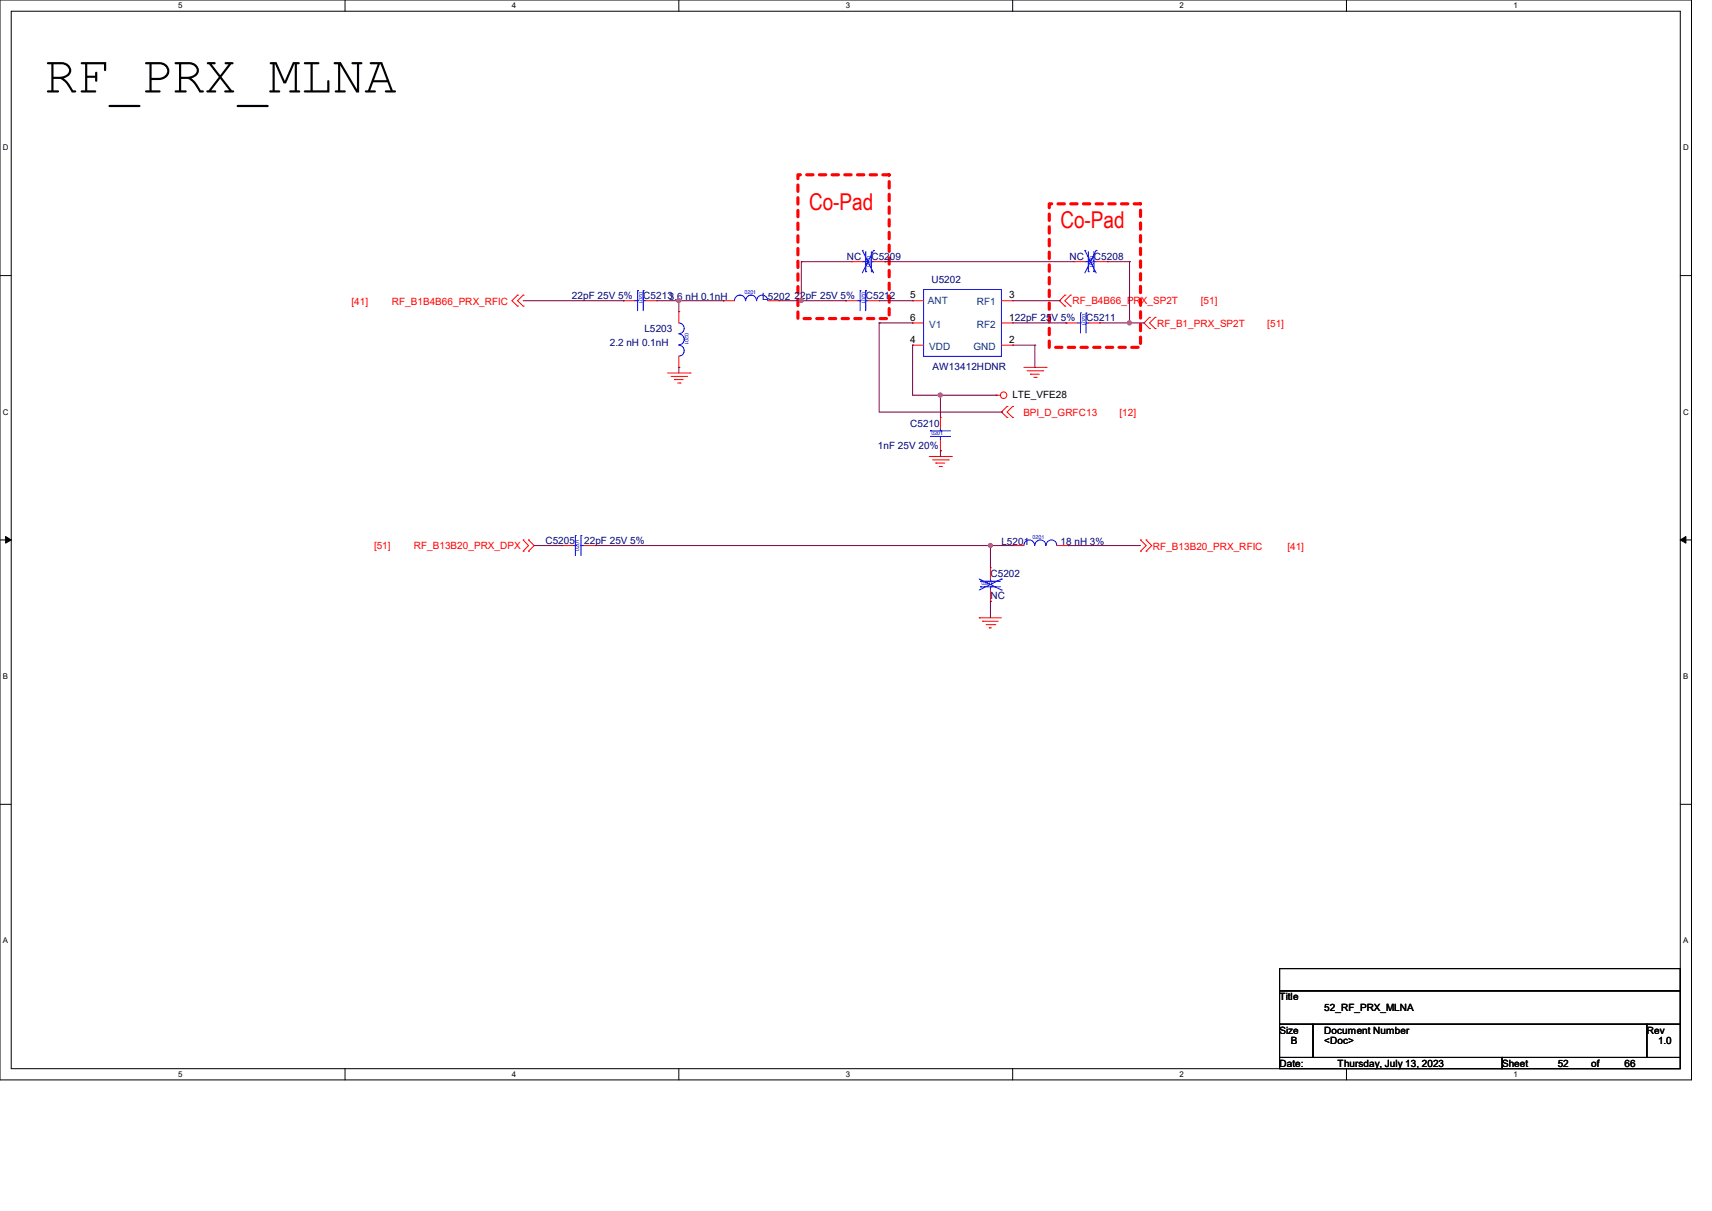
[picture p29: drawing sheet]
<svg xmlns="http://www.w3.org/2000/svg" width="297mm" height="210mm" viewBox="0 0 297 210" stroke-linecap="round" stroke-linejoin="round" font-family="sans-serif">
<defs><g id="words">
<text font-size="9.2" x="7.7" y="16">RF_PRX_MLNA</text>
<g font-size="4" fill="#f00">
<text x="140.4" y="36.5">Co-Pad</text>
<text x="184" y="39.6">Co-Pad</text>
</g>
<g font-size="1.7" fill="#000080">
<text x="146.9" y="45">NC</text>
<text x="151.2" y="45">C5209</text>
<text x="185.5" y="45">NC</text>
<text x="189.8" y="45">C5208</text>
<text x="99.2" y="51.8">22pF 25V 5%</text>
<text x="111.6" y="51.8">C52133.6 nH 0.1nH</text>
<text x="132.2" y="52">L5202</text>
<text x="137.8" y="51.8">22pF 25V 5%</text>
<text x="150.2" y="51.8">C5212</text>
<text x="161.6" y="49.1">U5202</text>
<text x="105.8" y="59.9">2.2 nH 0.1nH</text>
<text x="111.8" y="57.6">L5203</text>
<text x="188.4" y="55.7">C5211</text>
<text x="161.8" y="64.2">AW13412HDNR</text>
<text x="152.3" y="77.9">1nF 25V 20%</text>
<text x="157.9" y="74">C5210</text>
<text x="94.6" y="94.3">C5205</text>
<text x="101.3" y="94.3">22pF 25V 5%</text>
<text x="173.7" y="94.5">L5201</text>
<text x="184" y="94.5">18 nH 3%</text>
<text x="171.8" y="100.1">C5202</text>
<text x="171.8" y="103.9">NC</text>
</g>
<g font-size="1.7" fill="#f00">
<text x="61" y="53">[41]</text>
<text x="68" y="53">RF_B1B4B66_PRX_RFIC</text>
<text x="186.1" y="52.8">RF_B4B66_PRX_SP2T</text>
<text x="208.3" y="52.8">[51]</text>
<text x="200.7" y="56.6">RF_B1_PRX_SP2T</text>
<text x="219.9" y="56.6">[51]</text>
<text x="177.5" y="72.1">BPI_D_GRFC13</text>
<text x="194.2" y="72.1">[12]</text>
<text x="64.9" y="95.2">[51]</text>
<text x="71.8" y="95.2">RF_B13B20_PRX_DPX</text>
<text x="200" y="95.5">RF_B13B20_PRX_RFIC</text>
<text x="223.3" y="95.5">[41]</text>
</g>
<g font-size="1.7">
<text x="157.9" y="51.7">5</text>
<text x="175.1" y="51.7">3</text>
<text x="157.9" y="55.6">6</text>
<text x="157.9" y="59.4">4</text>
<text x="175.1" y="55.6">122pF 25V 5%</text>
<text x="175.1" y="59.4">2</text>
<text x="175.6" y="69">LTE_VFE28</text>
<text x="222" y="173.4">Title</text>
<text x="222" y="179.2">Size</text>
<text x="229.7" y="175.3">52_RF_PRX_MLNA</text>
<text x="229.7" y="179.2">Document Number</text>
<text x="285.7" y="179.2">Rev</text>
<text x="222" y="185">Date:</text>
<text x="223.9" y="181.1">B</text>
<text x="229.7" y="181.1">&lt;Doc&gt;</text>
<text x="232.1" y="185">Thursday, July 13, 2023</text>
<text x="260.6" y="185">Sheet</text>
<text x="270.2" y="185">52</text>
<text x="276" y="185">of</text>
<text x="281.8" y="185">66</text>
<text x="287.7" y="181.1">1.0</text>
</g>
<g font-size="1.7" fill="#004080">
<text x="161" y="52.8">ANT</text>
<text x="169.5" y="53">RF1</text>
<text x="161.2" y="56.8">V1</text>
<text x="169.5" y="56.8">RF2</text>
<text x="161.2" y="60.7">VDD</text>
<text x="168.9" y="60.7">GND</text>
</g>
<g font-size="1.4">
<text x="30.9" y="1.4">5</text>
<text x="88.8" y="1.4">4</text>
<text x="146.7" y="1.4">3</text>
<text x="204.6" y="1.4">2</text>
<text x="262.6" y="1.4">1</text>
<text x=".5" y="26.1">D</text>
<text x="292" y="26.1">D</text>
<text x=".5" y="71.9">C</text>
<text x="292" y="71.9">C</text>
<text x=".5" y="117.8">B</text>
<text x="292" y="117.8">B</text>
<text x=".5" y="163.6">A</text>
<text x="292" y="163.6">A</text>
<text x="30.9" y="186.8">5</text>
<text x="88.8" y="186.8">4</text>
<text x="146.7" y="186.8">3</text>
<text x="204.6" y="186.8">2</text>
<text x="262.6" y="186.8">1</text>
</g>
<g font-size=".9" fill="#00f">
<text x="150.5" y="44.4" transform="rotate(90 150.5 44.4)">0201</text>
<text x="189.1" y="44.4" transform="rotate(90 189.1 44.4)">0201</text>
<text x="110.9" y="50.6" transform="rotate(90 110.9 50.6)">0201</text>
<text x="129.2" y="51.1">0201</text>
<text x="149.5" y="50.6" transform="rotate(90 149.5 50.6)">0201</text>
<text x="118.8" y="57.7" transform="rotate(90 118.8 57.7)">0201</text>
<text x="187.7" y="54.4" transform="rotate(90 187.7 54.4)">0201</text>
<text x="161.6" y="75.4">0201</text>
<text x="100.5" y="95.6" transform="rotate(-90 100.5 95.6)">0201</text>
<text x="179.2" y="93.5">0201</text>
<text x="170.3" y="101.4">0201</text>
</g>
</g></defs>
<path d="M0 0h293.5v187.3h-293.5zM1.9 1.9h289.6v183.4h-289.6z" fill="none" stroke="#000" stroke-width=".17"/>
<g fill="#fff">
<path d="M30.9 .2h.8v1.5h-.8z"/>
<path d="M30.9 185.5h.8v1.6h-.8z"/>
</g>
<path d="M59.9 0v1.9M59.9 185.3v2" fill="none" stroke="#000" stroke-width=".17"/>
<g fill="#fff">
<path d="M88.8 .2h.8v1.5h-.8z"/>
<path d="M88.8 185.5h.8v1.6h-.8z"/>
</g>
<path d="M117.8 0v1.9M117.8 185.3v2" fill="none" stroke="#000" stroke-width=".17"/>
<g fill="#fff">
<path d="M146.7 .2h.8v1.5h-.8z"/>
<path d="M146.7 185.5h.8v1.6h-.8z"/>
</g>
<path d="M175.7 0v1.9M175.7 185.3v2" fill="none" stroke="#000" stroke-width=".17"/>
<g fill="#fff">
<path d="M204.6 .2h.8v1.5h-.8z"/>
<path d="M204.6 185.5h.8v1.6h-.8z"/>
</g>
<path d="M233.6 0v1.9M233.6 185.3v2" fill="none" stroke="#000" stroke-width=".17"/>
<g fill="#fff">
<path d="M262.6 .2h.7v1.5h-.7z"/>
<path d="M262.6 185.5h.7v1.6h-.7z"/>
<path d="M.5 24.8h1v1.6h-1z"/>
<path d="M292 24.8h1v1.6h-1z"/>
<path d="M.5 70.7h1v1.5h-1z"/>
<path d="M292 70.7h1v1.5h-1z"/>
</g>
<path d="M0 47.8h1.9M291.5 47.8h2" fill="none" stroke="#000" stroke-width=".17"/>
<g fill="#fff">
<path d="M.5 116.5h.9v1.6h-.9z"/>
<path d="M292 116.5h.9v1.6h-.9z"/>
</g>
<path d="M0 93.6h1.9M291.5 93.6h2" fill="none" stroke="#000" stroke-width=".17"/>
<path d="M1 93l.9 .6-.9 .6zM291.5 93.6l1-.6v1.2z" fill="#000" stroke="#000" stroke-width=".17"/>
<g fill="#fff">
<path d="M.5 162.4h.9v1.5h-.9z"/>
<path d="M292 162.4h.9v1.5h-.9z"/>
</g>
<path d="M0 139.5h1.9M291.5 139.5h2M222 168h69.5v3.8h-69.5zM222 171.8h69.5v5.8h-69.5zM222 177.6h5.8v5.8h-5.8zM227.8 177.6h57.9v5.8h-57.9zM285.7 177.6h5.8v5.8h-5.8zM222 183.4h38.6v1.9h-38.6zM260.6 183.4h30.9v1.9h-30.9z" fill="none" stroke="#000" stroke-width=".17"/>
<path d="M138.4 30.3h15.9v24.9h-15.9zM182 35.3h15.9v24.9h-15.9z" fill="none" stroke="#f00" stroke-width=".55" stroke-dasharray="1.1"/>
<g fill="none" stroke="#f00" stroke-width=".17">
<path d="M89.8 51.2h.1M89.8 53.1h.1M89.8 51.2l-1 1 1 .9M90.8 51.2h.1M90.8 53.1h.1M90.8 51.2l-1 1 1 .9M108.1 52.2h.1M108.1 52.2h2M112 52.2h1.9M113.9 52.2h.1M117.8 54.1h.1M117.8 54.1v1.9"/>
<path d="M125.5 52.2h.1M125.5 52.2h1.9M133.2 52.2h1.9M135.1 52.2h.1M146.7 52.2h.1M146.7 52.2h2M147.7 45.4h.1M147.7 45.4h1.9M150.6 52.2h1.9M151.6 45.4h1.9M152.5 52.2h.1M153.5 45.4h.1"/>
<path d="M158.3 52.2h.1M158.3 56h.1M158.3 59.9h.1M158.3 52.2h1.9M158.3 56h1.9M158.3 59.9h1.9M173.7 52.2h2M173.7 56h2M173.7 59.9h2M175.7 52.2h.1M175.7 56h.1M175.7 59.9h.1"/>
<path d="M184.7 51.2h.1M184.7 53.1h.1M184.7 51.2l-.9 1 .9 .9M185 56h.1M185 56h1.9M185.7 53.1h.1M185.7 51.2h.1M185.7 51.2l-1 1 1 .9M186.3 45.4h.1M186.3 45.4h1.9M188.8 56h2M190.2 45.4h1.9"/>
<path d="M190.8 56h.1M192.1 45.4h.1M199.4 55h.1M199.4 57h.1M199.4 55l-.9 1 .9 1M200.4 57h.1M200.4 55h.1M200.4 55l-1 1 1 1M115.8 64.7h3.9M116.4 65.3h2.7M117 65.8h.1M117 65.8h1.5"/>
<path d="M117.6 66.4h.4M117.8 63.7h.1M117.8 61.8v1.9M118 66.4h.1M119.1 65.3h.1M119.7 64.7h.1M161.2 79.2h3.9M161.8 79.8h2.7M163.2 72.4h.1M163.2 78.2h.1M163.2 72.4v1.9M163.2 76.3v1.9"/>
<path d="M164.5 79.8h.1M165.1 79.2h.1M172.8 68.5h.1M172.8 68.5h.8M174.7 70.5h.1M174.7 72.4h.1M174.7 70.5l-1 1 1 .9M175.7 72.4h.1M175.7 70.5h.1M175.7 70.5l-1 1 1 .9M177.6 63.7h3.9M178.2 64.3h2.7"/>
<path d="M178.8 64.9h.1M178.8 64.9h1.5M179.4 65.4h.3M179.7 65.4h.1M180.9 64.3h.1M181.5 63.7h.1M90.8 95.6h.1M90.8 93.6h.1M90.8 93.6l.9 1-.9 1M91.7 93.6h.1M91.7 95.6h.1M91.7 93.6l1 1-1 1"/>
<path d="M97.5 94.6h.1M97.5 94.6h1.9M101.3 94.6h2M103.3 94.6h.1M162.3 80.3h.1M162.3 80.3h1.6M162.9 80.9h.4M163.3 80.9h.1M171.8 98.5h.1M171.8 98.5v1.9M175.7 94.6h.1M175.7 94.6h1.9"/>
<path d="M183.4 94.6h1.9M185.3 94.6h.1M197.9 93.6h.1M197.9 95.6h.1M197.9 93.6l.9 1-.9 1M198.8 93.6h.1M198.8 95.6h.1M198.8 93.6l1 1-1 1M169.9 107.1h.1M169.9 107.1h3.8M170.5 107.7h.1M170.5 107.7h2.7"/>
<path d="M171.1 108.3h1.5M171.6 108.9h.1M171.6 108.9h.4M171.8 104.3h.1M171.8 102.3v2M172.6 108.3h.1"/>
<circle cx="174.1" cy="68.5" r=".56"/>
</g>
<g fill="none" stroke="#00f" stroke-width=".17">
<path d="M110.1 52.2h.5M110.6 50.4h.1M110.6 52.2h.1M110.6 50.4v3.5M111.6 52.2h.1M111.6 50.4h.1M111.6 52.2h.4M111.6 50.4v3.5M117.8 59.9a.95 .95 0 0 1 .9 .9 .95 .95 0 0 1-.9 1M117.8 57.9a.95 .95 0 0 1 .9 1 .95 .95 0 0 1-.9 .9M117.8 56a.93 .93 0 0 1 .9 .9 .93 .93 0 0 1-.9 1M129.3 52.2a.95 .95 0 0 0-.9-1 .95 .95 0 0 0-1 1"/>
<path d="M131.2 52.2a.93 .93 0 0 0-.9-1 .93 .93 0 0 0-.9 1M133.2 52.2a.95 .95 0 0 0-1-1 .95 .95 0 0 0-.9 1M148.7 52.2h.5M149.2 50.4h.1M149.2 52.2h.1M149.2 50.4v3.5M149.6 43.4h.1M149.6 45.4h.6M149.6 43.4l2 3.9M150.2 52.2h.1M150.2 50.4h.1M150.2 47.1h.1"/>
<path d="M150.2 45.4h.1M150.2 52.2h.4M150.2 43.6v3.5M150.2 50.4v3.5M151.2 45.4h.1M151.2 47.1h.1M151.2 45.4h.4M151.2 43.6v3.5M151.6 43.4h.1M151.6 43.4l-2 3.9M160.2 50.2h13.5v11.6h-13.5zM186.9 56h.6"/>
<path d="M187.5 54.3h.1M187.5 56h.1M187.5 54.3v3.4M188.2 43.4h.1M188.2 45.4h.6M188.2 43.4l2 3.9M188.4 56h.1M188.4 54.3h.1M188.4 56h.4M188.4 54.3v3.4M188.8 47.1h.1M188.8 45.4h.1"/>
<path d="M188.8 43.6v3.5M189.8 45.4h.1M189.8 47.1h.1M189.8 45.4h.4M189.8 43.6v3.5M190.2 43.4h.1M190.2 43.4l-2 3.9M161.4 75.7h.1M161.4 74.7h.1M161.4 75.7h3.5M161.4 74.7h3.5M163.2 74.7h.1"/>
<path d="M163.2 75.7h.1M163.2 74.3v.4M163.2 75.7v.6M99.4 94.6h.4M99.8 94.6h.1M99.8 92.9h.1M99.8 92.9v3.5M100.8 92.9h.1M100.8 94.6h.1M100.8 94.6h.5M100.8 92.9v3.5M177.6 94.6a.93 .93 0 0 1 1-1 .93 .93 0 0 1 .9 1"/>
<path d="M179.5 94.6a.95 .95 0 0 1 1-1 .95 .95 0 0 1 .9 1M181.5 94.6a.93 .93 0 0 1 .9-1 .93 .93 0 0 1 .9 1M169.9 100.4l3.8 1.9M170.1 101.8h.1M170.1 100.8h.1M170.1 101.8h3.5M170.1 100.8h3.5M171.8 100.8h.1M171.8 101.8h.1M171.8 100.4v.4M171.8 101.8v.5M173.7 102.3h.1"/>
<path d="M173.7 100.4h.1M173.7 100.4l-3.8 1.9"/>
</g>
<g fill="none" stroke="#800040" stroke-width=".17">
<path d="M90.8 52.2h17.3M108.1 52.2h.1M113.9 52.2h11.6M117.8 52.2h.1M117.8 52.2v1.9M125.5 52.2h.1M135.1 52.2h11.6M139 45.4h.1M139 52.2h.1M139 45.4h8.7M139 45.4v6.8M146.7 52.2h.1"/>
<path d="M152.5 56h.1M152.5 56h5.8M152.5 52.2h5.8M152.5 56v15.5h21.2M153.5 45.4h.1M153.5 45.4h32.8M158.3 59.9h.1M158.3 52.2h.1M158.3 59.9v8.6h14.5M175.7 56h9.3M175.7 52.2h8.1M175.7 59.9h3.8"/>
<path d="M179.5 59.9h.1M179.5 59.9v3.8M183.8 52.2h.1M185 56h.1M190.8 56h7.7M192.1 45.4h3.9M196 45.4h.1M196 56h.1M196 45.4v10.6M198.5 56h.1M117.8 63.7h.1M117.8 63.7v1"/>
<path d="M163.2 68.5h.1M163.2 78.2h.1M163.2 68.5v3.9M163.2 78.2v1M172.8 68.5h.1M173.7 71.5h.1M179.5 63.7h.1M92.7 94.6h4.8M97.5 94.6h.1M103.3 94.6h72.4M171.8 94.6h.1M171.8 94.6v3.9"/>
<path d="M185.3 94.6h.1M185.3 94.6h12.6M171.8 104.3h.1M171.8 104.3v2.8"/>
</g>
<g fill="#f0f" stroke="#f0f" stroke-width=".17">
<circle cx="163.1" cy="68.5" r=".37"/>
<circle cx="171.8" cy="94.6" r=".36"/>
<circle cx="139" cy="52.1" r=".37"/>
<circle cx="117.7" cy="52.1" r=".36"/>
<circle cx="195.9" cy="56" r=".36"/>
</g>
<use href="#words"/>
</svg>
